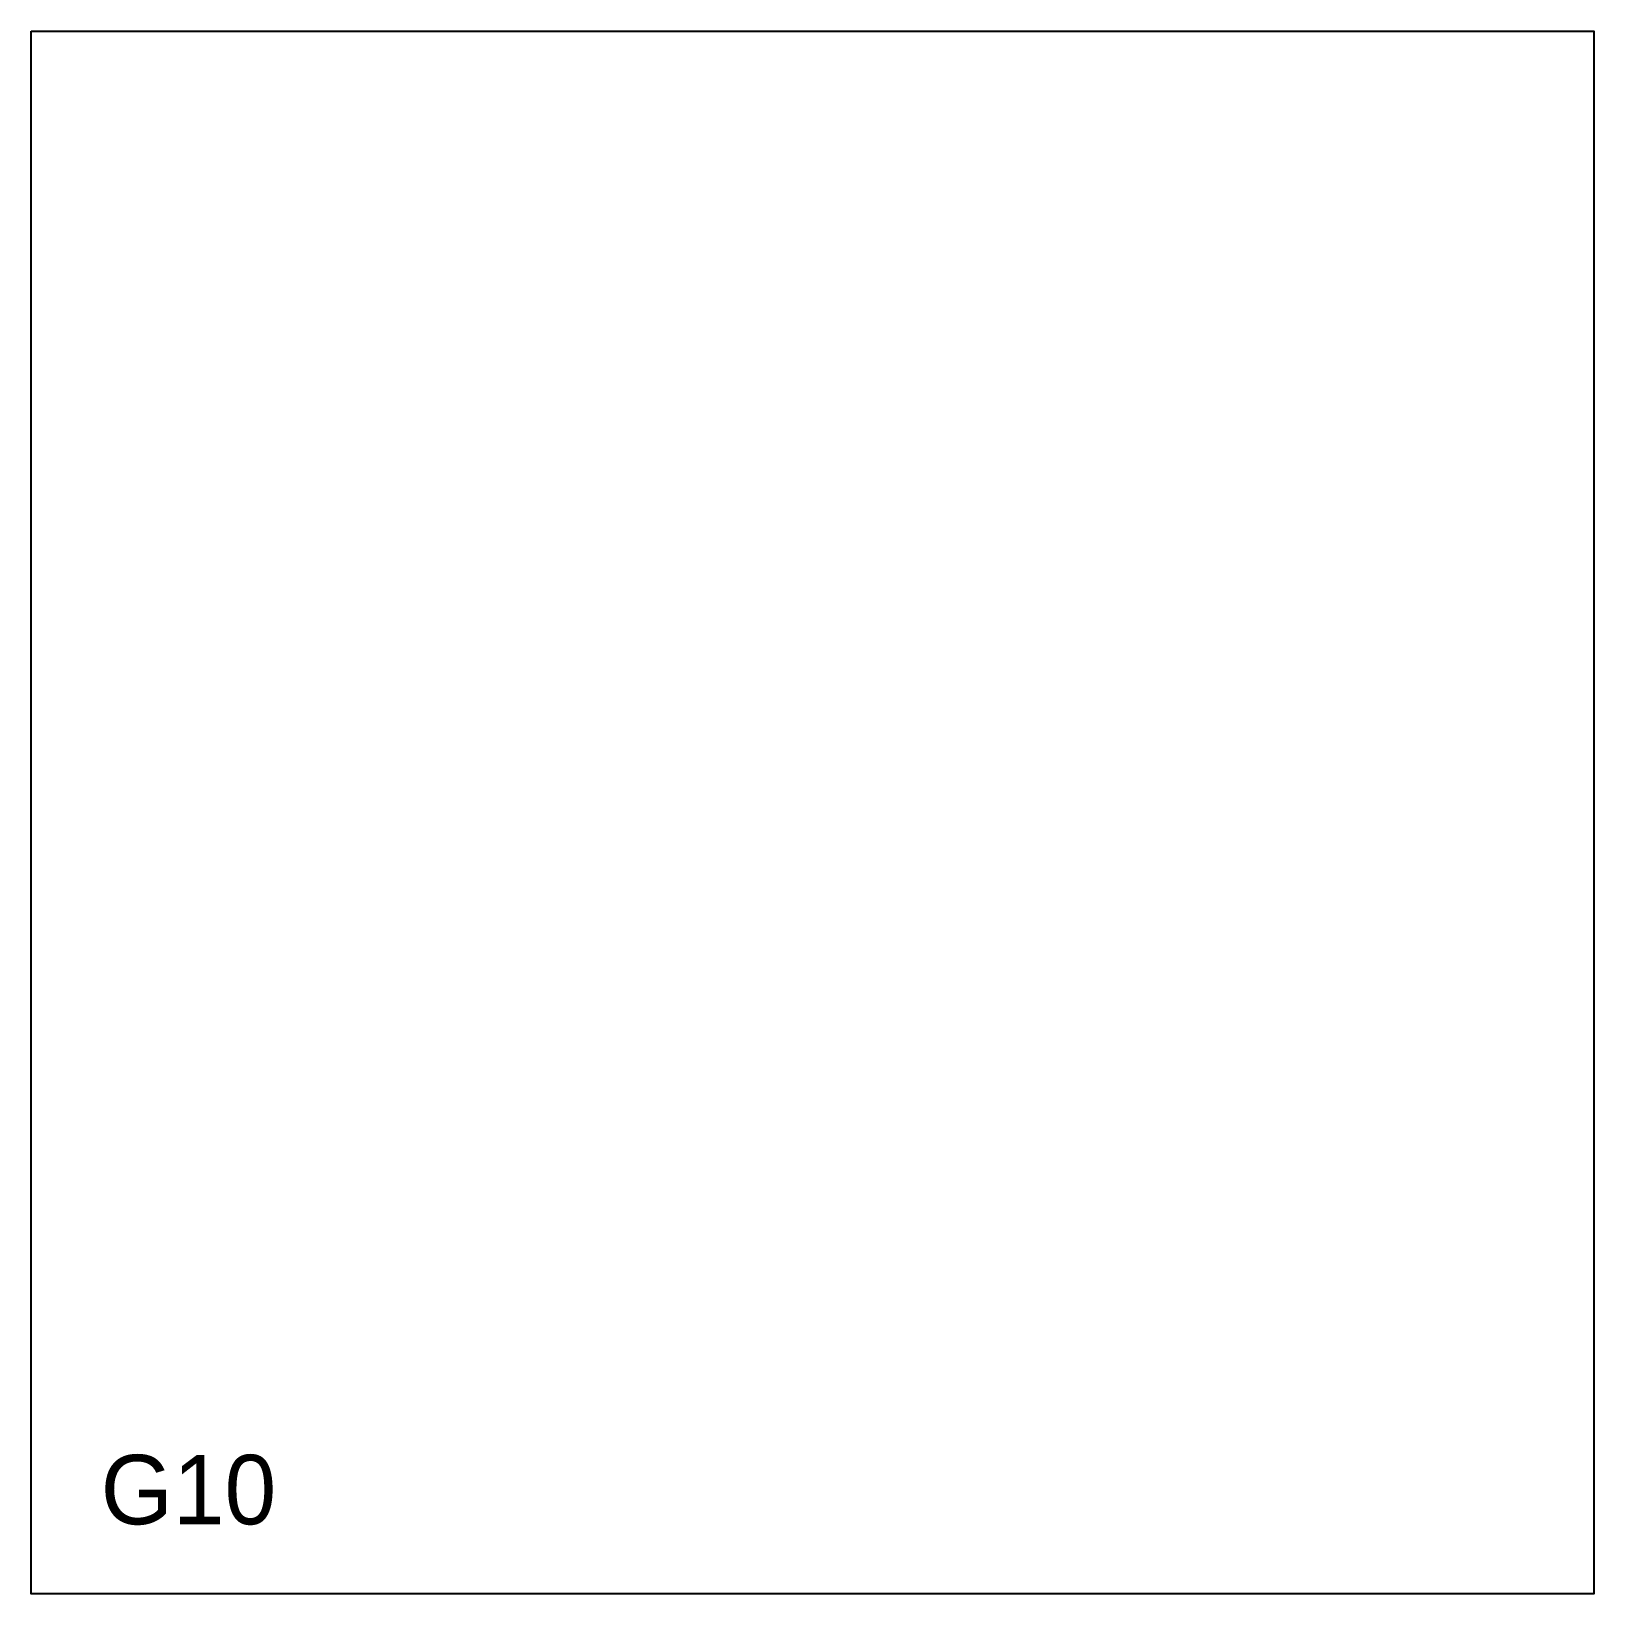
# Model space of a CAD drawing. Header units: millimetres. Extents: x 0 to 900, y 0 to 900.
import ezdxf

# ---------------------------------------------------------------- set-up
doc = ezdxf.new("R2010")
doc.units = ezdxf.units.MM
doc.layers.add('CUT', color=1, linetype='Continuous')
doc.layers.add('ID', color=3, linetype='Continuous')

msp = doc.modelspace()

# ---------------------------------------------------------------- linework, layer by layer
at = {"layer": 'CUT'}
msp.add_lwpolyline([(0, 900), (900, 900), (900, 0), (0, 0), (0, 900)], close=True, dxfattribs=at)

# ---------------------------------------------------------------- texts
at = {"layer": 'ID'}
msp.add_text('G10', height=40, dxfattribs=at).set_placement((40, 40))

doc.saveas('drawing.dxf')
